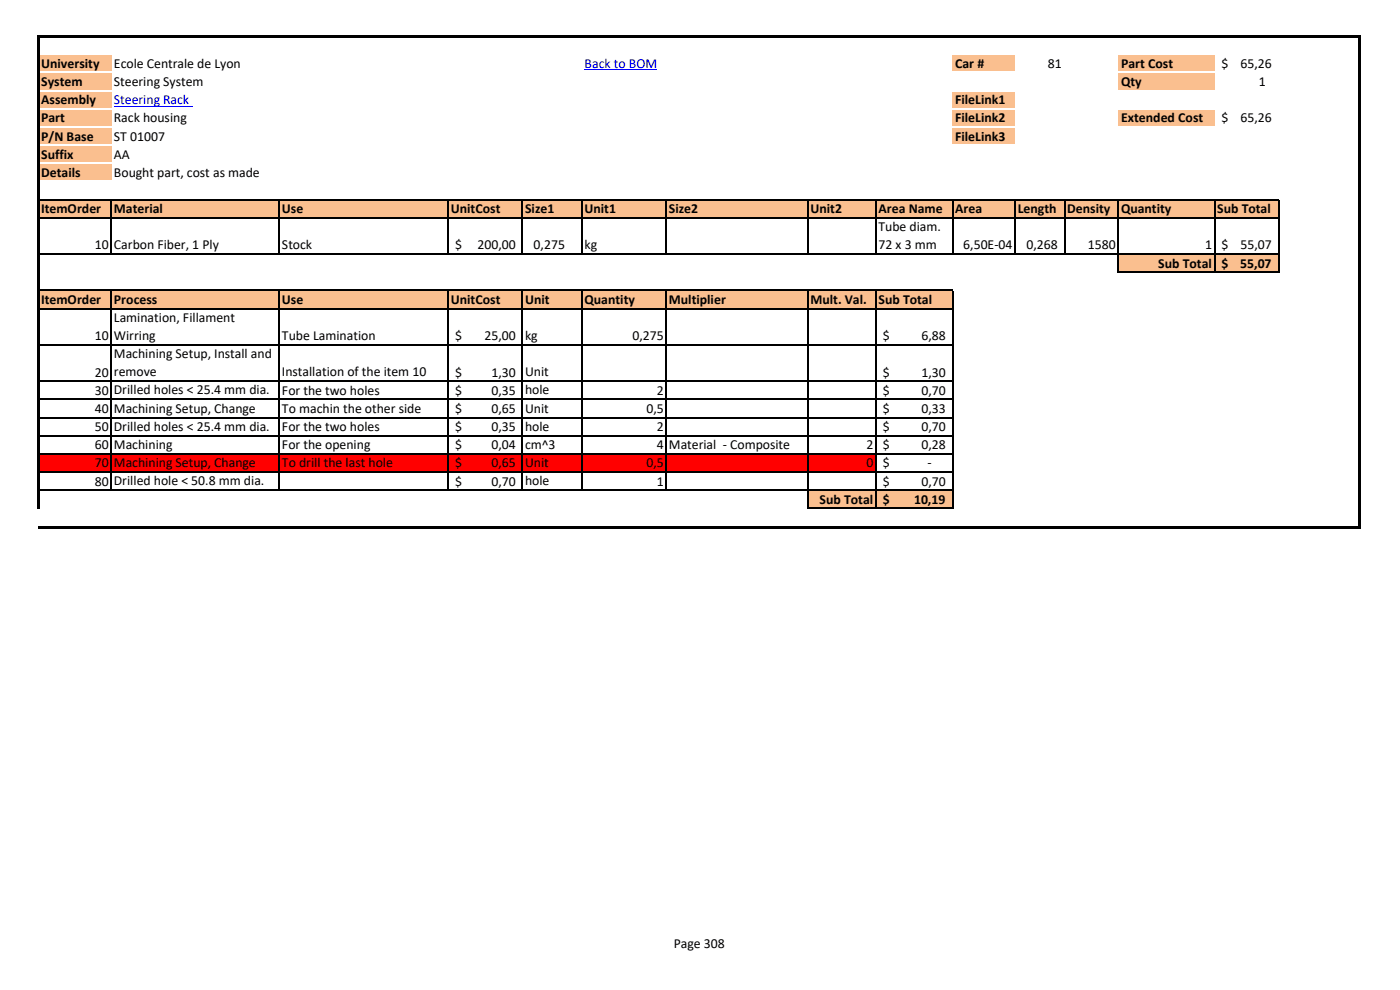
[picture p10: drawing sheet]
<svg xmlns="http://www.w3.org/2000/svg" width="297mm" height="210mm" viewBox="0 0 297 210" stroke-linecap="round" stroke-linejoin="round" font-family="sans-serif">
<defs><g id="words">
<g font-size="2.9">
<text x="8.7" y="14.4">University</text>
<text x="24.2" y="14.4">Ecole Centrale de Lyon</text>
<text x="202.6" y="14.4">Car #</text>
<text x="222.3" y="14.4">81</text>
<text x="237.8" y="14.4">Part Cost</text>
<text x="259.1" y="14.4">$</text>
<text x="263.2" y="14.4">65,26</text>
<text x="8.7" y="18.2">System</text>
<text x="8.7" y="22.1">Assembly</text>
<text x="24.2" y="18.2">Steering System</text>
<text x="202.6" y="22.1">FileLink1</text>
<text x="237.8" y="18.2">Qty</text>
<text x="267.1" y="18.2">1</text>
<text x="8.7" y="26">Part</text>
<text x="8.7" y="29.8">P/N Base</text>
<text x="24.2" y="26">Rack housing</text>
<text x="24.2" y="29.8">ST 01007</text>
<text x="202.6" y="26">FileLink2</text>
<text x="202.6" y="29.8">FileLink3</text>
<text x="237.8" y="26">Extended Cost</text>
<text x="259.1" y="26">$</text>
<text x="263.2" y="26">65,26</text>
<text x="8.7" y="33.7">Suffix</text>
<text x="24.2" y="33.7">AA</text>
<text x="8.7" y="37.5">Details</text>
<text x="24.2" y="37.5">Bought part, cost as made</text>
<text x="8.7" y="45.2">ItemOrder</text>
<text x="24.2" y="45.2">Material</text>
<text x="59.8" y="45.2">Use</text>
<text x="95.6" y="45.2">UnitCost</text>
<text x="111.4" y="45.2">Size1</text>
<text x="124" y="45.2">Unit1</text>
<text x="141.9" y="45.2">Size2</text>
<text x="171.9" y="45.2">Unit2</text>
<text x="186.4" y="45.2">Area Name</text>
<text x="202.6" y="45.2">Area</text>
<text x="215.9" y="45.2">Length</text>
<text x="226.4" y="45.2">Density</text>
<text x="237.8" y="45.2">Quantity</text>
<text x="258.2" y="45.2">Sub Total</text>
<text x="20.1" y="52.9">10</text>
<text x="24.2" y="52.8">Carbon Fiber, 1 Ply</text>
<text x="59.8" y="52.8">Stock</text>
<text x="96.5" y="52.9">$</text>
<text x="101.3" y="52.9">200,00</text>
<text x="113.2" y="52.9">0,275</text>
<text x="124" y="52.9">kg</text>
<text x="186.4" y="49">Tube diam.</text>
<text x="186.4" y="52.8">72 x 3 mm</text>
<text x="204.4" y="52.9">6,50E-04</text>
<text x="217.7" y="52.9">0,268</text>
<text x="230.8" y="52.9">1580</text>
<text x="255.6" y="52.9">1</text>
<text x="259.1" y="52.9">$</text>
<text x="263.2" y="52.9">55,07</text>
<text x="245.7" y="56.8">Sub Total</text>
<text x="259.2" y="56.8">$</text>
<text x="263.1" y="56.8">55,07</text>
<text x="8.7" y="64.5">ItemOrder</text>
<text x="24.2" y="64.5">Process</text>
<text x="59.8" y="64.5">Use</text>
<text x="95.6" y="64.5">UnitCost</text>
<text x="111.4" y="64.5">Unit</text>
<text x="124" y="64.5">Quantity</text>
<text x="141.9" y="64.5">Multiplier</text>
<text x="171.9" y="64.5">Mult. Val.</text>
<text x="186.4" y="64.5">Sub Total</text>
<text x="24.2" y="68.3">Lamination, Fillament</text>
<text x="20.1" y="72.2">10</text>
<text x="24.2" y="72.1">Wirring</text>
<text x="24.2" y="76">Machining Setup, Install and</text>
<text x="59.8" y="72.1">Tube Lamination</text>
<text x="96.5" y="72.2">$</text>
<text x="102.8" y="72.2">25,00</text>
<text x="111.4" y="72.1">kg</text>
<text x="134.2" y="72.2">0,275</text>
<text x="187.3" y="72.2">$</text>
<text x="195.5" y="72.2">6,88</text>
<text x="20.1" y="79.9">20</text>
<text x="20.1" y="83.8">30</text>
<text x="24.2" y="79.8">remove</text>
<text x="24.2" y="83.7">Drilled holes &lt; 25.4 mm dia.</text>
<text x="59.8" y="79.8">Installation of the item 10</text>
<text x="59.8" y="83.8">For the two holes</text>
<text x="96.5" y="79.9">$</text>
<text x="96.5" y="83.8">$</text>
<text x="104.2" y="79.9">1,30</text>
<text x="104.2" y="83.8">0,35</text>
<text x="111.4" y="79.8">Unit</text>
<text x="111.4" y="83.7">hole</text>
<text x="139.3" y="83.8">2</text>
<text x="187.3" y="79.9">$</text>
<text x="187.3" y="83.8">$</text>
<text x="195.5" y="79.9">1,30</text>
<text x="195.5" y="83.8">0,70</text>
<text x="20.1" y="87.6">40</text>
<text x="24.2" y="87.5">Machining Setup, Change</text>
<text x="59.8" y="87.6">To machin the other side</text>
<text x="96.5" y="87.6">$</text>
<text x="104.2" y="87.6">0,65</text>
<text x="111.4" y="87.5">Unit</text>
<text x="137.1" y="87.6">0,5</text>
<text x="187.3" y="87.6">$</text>
<text x="195.5" y="87.6">0,33</text>
<text x="20.1" y="91.5">50</text>
<text x="20.1" y="95.3">60</text>
<text x="24.2" y="91.4">Drilled holes &lt; 25.4 mm dia.</text>
<text x="24.2" y="95.2">Machining</text>
<text x="59.8" y="91.5">For the two holes</text>
<text x="59.8" y="95.3">For the opening</text>
<text x="96.5" y="91.5">$</text>
<text x="96.5" y="95.3">$</text>
<text x="104.2" y="91.5">0,35</text>
<text x="104.2" y="95.3">0,04</text>
<text x="111.4" y="91.4">hole</text>
<text x="111.4" y="95.2">cm^3</text>
<text x="139.3" y="91.5">2</text>
<text x="139.3" y="95.3">4</text>
<text x="141.9" y="95.2">Material - Composite</text>
<text x="183.8" y="95.3">2</text>
<text x="187.3" y="91.5">$</text>
<text x="187.3" y="95.3">$</text>
<text x="195.5" y="91.5">0,70</text>
<text x="195.5" y="95.3">0,28</text>
<text x="20.1" y="99.2">70</text>
<text x="24.2" y="99.1">Machining Setup, Change</text>
<text x="59.8" y="99.2">To drill the last hole</text>
<text x="96.5" y="99.2">$</text>
<text x="104.2" y="99.2">0,65</text>
<text x="111.4" y="99.1">Unit</text>
<text x="137.1" y="99.2">0,5</text>
<text x="183.8" y="99.2">0</text>
<text x="187.3" y="99.2">$</text>
<text x="196.8" y="99.2">-</text>
<text x="20.1" y="103">80</text>
<text x="24.2" y="102.9">Drilled hole &lt; 50.8 mm dia.</text>
<text x="96.5" y="103">$</text>
<text x="104.2" y="103">0,70</text>
<text x="111.4" y="102.9">hole</text>
<text x="139.3" y="103">1</text>
<text x="173.9" y="106.9">Sub Total</text>
<text x="187.3" y="103">$</text>
<text x="187.3" y="106.9">$</text>
<text x="193.9" y="106.9">10,19</text>
<text x="195.5" y="103">0,70</text>
<text x="142.9" y="201.1">Page 308</text>
</g>
<g font-size="2.9" fill="#00f">
<text x="124" y="14.4">Back to BOM</text>
<text x="24.2" y="22.1">Steering Rack</text>
</g>
</g></defs>
<g fill="#fabf8f">
<path d="M8.3 11.5h15.4v3.9h-15.4z" fill-rule="evenodd"/>
<path d="M202.1 11.5h13.3v3.9h-13.3z" fill-rule="evenodd"/>
<path d="M237.3 11.5h20.4v3.9h-20.4z" fill-rule="evenodd"/>
<path d="M8.3 15.4h15.4v3.9h-15.4z" fill-rule="evenodd"/>
<path d="M237.3 15.4h20.4v3.9h-20.4z" fill-rule="evenodd"/>
<path d="M8.3 19.2h15.4v7.8h-15.4z" fill-rule="evenodd"/>
<path d="M202.1 19.2h13.3v7.8h-13.3z" fill-rule="evenodd"/>
<path d="M237.3 23.1h20.4v3.9h-20.4z" fill-rule="evenodd"/>
<path d="M8.3 26.9h15.4v3.9h-15.4z" fill-rule="evenodd"/>
<path d="M202.1 26.9h13.3v3.9h-13.3z" fill-rule="evenodd"/>
<path d="M8.3 30.8h15.4v7.7h-15.4z" fill-rule="evenodd"/>
<path d="M8.3 42.3h263v3.9h-263z" fill-rule="evenodd"/>
<path d="M237.3 53.9h34v3.9h-34z" fill-rule="evenodd"/>
<path d="M8.3 61.6h193.8v3.9h-193.8z" fill-rule="evenodd"/>
</g>
<path d="M8.3 96.3h177.6v3.9h-177.6z" fill-rule="evenodd" fill="#f00"/>
<path d="M171.4 104h30.7v3.9h-30.7z" fill-rule="evenodd" fill="#fabf8f"/>
<path d="M124 14.8h15.5M24.2 22.5h16.6" fill="none" stroke="#00f" stroke-width=".21"/>
<g fill="#fff">
<path d="M8.4 11.4h15.3v.2h-15.3z" fill-rule="evenodd"/>
<path d="M202.1 11.4h13.3v.2h-13.3z" fill-rule="evenodd"/>
<path d="M8.4 15.2h15.3v.3h-15.3z" fill-rule="evenodd"/>
<path d="M95.1 15.2h15.8v.3h-15.8z" fill-rule="evenodd"/>
<path d="M202.1 15.2h13.3v.3h-13.3z" fill-rule="evenodd"/>
<path d="M8.4 19.1h15.3v.2h-15.3z" fill-rule="evenodd"/>
<path d="M95.1 19.1h15.8v.2h-15.8z" fill-rule="evenodd"/>
<path d="M202.1 19.1h13.3v.2h-13.3z" fill-rule="evenodd"/>
<path d="M8.4 23h15.3v.2h-15.3z" fill-rule="evenodd"/>
<path d="M95.1 23h15.8v.2h-15.8z" fill-rule="evenodd"/>
<path d="M202.1 23h13.3v.2h-13.3z" fill-rule="evenodd"/>
<path d="M8.4 26.8h15.3v.3h-15.3z" fill-rule="evenodd"/>
<path d="M95.1 26.8h15.8v.3h-15.8z" fill-rule="evenodd"/>
<path d="M202.1 26.8h13.3v.3h-13.3z" fill-rule="evenodd"/>
<path d="M8.4 30.7h15.3v.2h-15.3z" fill-rule="evenodd"/>
</g>
<g fill="none" stroke="#000" stroke-width=".25">
<path d="M23.6 42.5v11.5M59.3 42.5v11.5M95.1 42.5v11.5M110.8 42.5v11.5M123.5 42.5v11.5M141.4 42.5v11.5M171.4 42.5v11.5M185.8 42.5v11.5M202.1 42.5v11.5M215.4 42.5v11.5M225.8 42.5v11.5M237.3 42.5v15.4"/>
<path d="M257.7 42.5v15.4M271.3 42.5v15.4M23.6 61.7v42.4M59.3 61.7v42.4M95.1 61.7v42.4M110.8 61.7v42.4M123.5 61.7v42.4M141.4 61.7v42.4M171.4 61.7v46.3M185.8 61.7v46.3M202.1 61.7v46.3"/>
</g>
<g fill="#000">
<path d="M8.4 7.4h280.4v.5h-280.4z" fill-rule="evenodd"/>
<path d="M7.9 7.4h.5v100.5h-.5z" fill-rule="evenodd"/>
<path d="M288.2 7.9h.6v104.2h-.6z" fill-rule="evenodd"/>
</g>
<g fill="#fff">
<path d="M237.3 11.4h20.4v.2h-20.4z" fill-rule="evenodd"/>
<path d="M237.3 15.2h20.4v.3h-20.4z" fill-rule="evenodd"/>
<path d="M237.3 19.1h20.4v.2h-20.4z" fill-rule="evenodd"/>
<path d="M237.3 23h20.4v.2h-20.4z" fill-rule="evenodd"/>
<path d="M237.3 26.8h20.4v.3h-20.4z" fill-rule="evenodd"/>
<path d="M202.1 30.7h13.3v.2h-13.3z" fill-rule="evenodd"/>
<path d="M8.4 34.5h15.3v.3h-15.3z" fill-rule="evenodd"/>
<path d="M8.4 38.4h15.3v.2h-15.3z" fill-rule="evenodd"/>
</g>
<g fill="none" stroke="#000" stroke-width=".25">
<path d="M8.4 42.3h263M8.4 46.2h263M8.4 53.9h263M237.4 57.7h34M8.4 61.6h193.8M8.4 65.5h193.8M8.4 73.2h193.8M8.4 80.9h193.8M8.4 84.7h193.8M8.4 88.6h193.8M8.4 92.4h193.8M8.4 96.3h193.8"/>
<path d="M8.4 100.1h193.8M8.4 104h193.8M171.5 107.8h30.7"/>
</g>
<path d="M8.2 111.6h280.6v.5h-280.6z" fill-rule="evenodd" fill="#000"/>
<use href="#words"/>
</svg>
